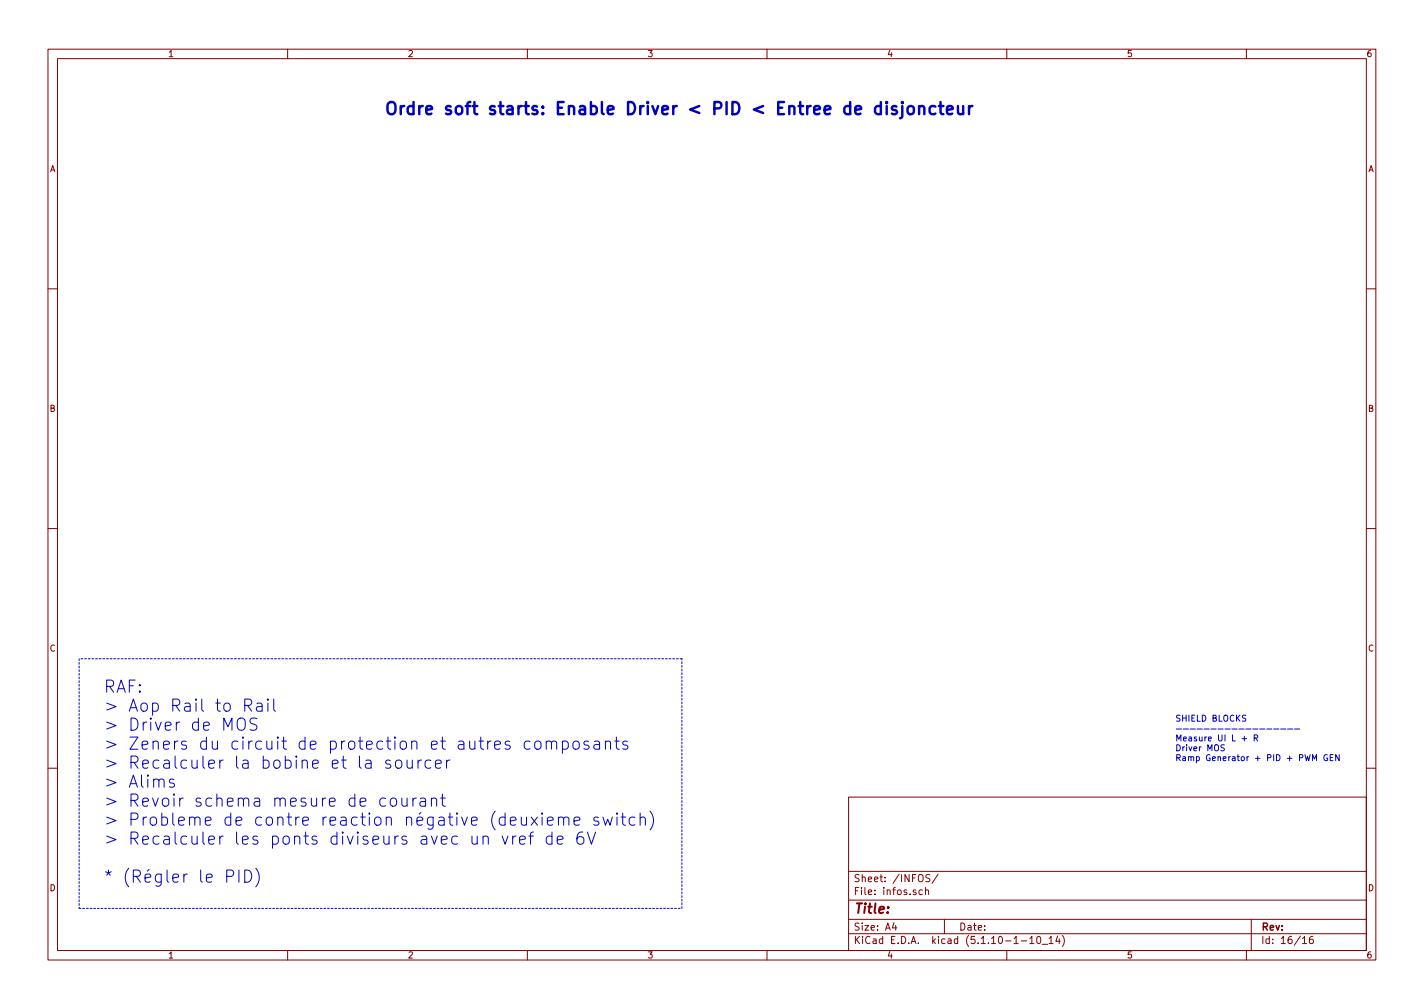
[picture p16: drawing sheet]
<svg xmlns="http://www.w3.org/2000/svg" width="297mm" height="210mm" viewBox="0 0 297 210" stroke-linecap="round" stroke-linejoin="round" font-family="sans-serif">
<defs><g id="words">
<g font-size="3.5" fill="#0000c2">
<text x="80" y="23.9">Ordre soft starts: Enable Driver &lt; PID &lt; Entree de disjoncteur</text>
<text x="21.6" y="144.5">RAF:</text>
<text x="21.6" y="148.5">&gt; Aop Rail to Rail</text>
<text x="21.6" y="152.4">&gt; Driver de MOS</text>
<text x="21.6" y="156.4">&gt; Zeners du circuit de protection et autres composants</text>
<text x="21.6" y="160.4">&gt; Recalculer la bobine et la sourcer</text>
<text x="21.6" y="164.3">&gt; Alims</text>
<text x="21.6" y="168.3">&gt; Revoir schema mesure de courant</text>
<text x="21.6" y="172.3">&gt; Probleme de contre reaction négative (deuxieme switch)</text>
<text x="21.6" y="176.2">&gt; Recalculer les ponts diviseurs avec un vref de 6V</text>
<text x="21.6" y="184.1">* (Régler le PID)</text>
</g>
<text font-size="2.8" fill="#840000" x="178" y="190.5">Title:</text>
<g font-size="2.1" fill="#840000">
<text x="178" y="184">Sheet: /INFOS/</text>
<text x="178" y="186.7">File: infos.sch</text>
<text x="178" y="196.9">KiCad E.D.A. kicad (5.1.10-1-10_14)</text>
<text x="178" y="194.1">Size: A4</text>
<text x="200" y="194.1">Date:</text>
<text x="263" y="194.1">Rev:</text>
<text x="263" y="196.9">Id: 16/16</text>
</g>
<g font-size="1.8" fill="#840000">
<text x="35" y="11.9">1</text>
<text x="85" y="11.9">2</text>
<text x="135" y="11.9">3</text>
<text x="185" y="11.9">4</text>
<text x="235" y="11.9">5</text>
<text x="285" y="11.9">6</text>
<text x="10.4" y="35.9">A</text>
<text x="285.4" y="35.9">A</text>
<text x="10.4" y="85.9">B</text>
<text x="285.4" y="85.9">B</text>
<text x="10.4" y="135.9">C</text>
<text x="285.4" y="135.9">C</text>
<text x="10.4" y="185.9">D</text>
<text x="285.4" y="185.9">D</text>
<text x="35" y="199.9">1</text>
<text x="85" y="199.9">2</text>
<text x="135" y="199.9">3</text>
<text x="185" y="199.9">4</text>
<text x="235" y="199.9">5</text>
<text x="285" y="199.9">6</text>
</g>
<g font-size="1.8" fill="#0000c2">
<text x="245.1" y="150.5">SHIELD BLOCKS</text>
<text x="245.1" y="154.6">Measure UI L + R</text>
<text x="245.1" y="156.7">Driver MOS</text>
<text x="245.1" y="158.7">Ramp Generator + PID + PWM GEN</text>
</g>
</g></defs>
<g fill="none" stroke="#840000" stroke-width=".21">
<path d="M10 10.3h277v189.9h-277zM12 12.2h273v186.1h-273zM60 10.3v1.9M110 10.3v1.9M160 10.3v1.9M210 10.3v1.9M260 10.3v1.9M10 60.2h2M285 60.2h2M10 110.3h2M285 110.3h2M10 160.2h2"/>
<path d="M177 166.3h108v32h-108zM285 160.2h2M60 198.3v1.9M110 198.3v1.9M160 198.3v1.9M177 194.8h108M177 191.8h108M177 187.8h108M177 181.8h108M186.5 192.5l-.4 1h1M186.8 193v1M192.4 185.7l-.4-.1-.3 .3 .1 .6 .2 .1 .4-.1"/>
<path d="M193.1 185.7l.2-.1 .3 .1 .1 .9M193.1 185.1v1.5M194 182.5l-.6-.1-.3 .3 .1 .3 .7 .4v.4l-.2 .1-.6-.1M195.7 182.3l-1.3 2M197 191.8v3M210 198.3v1.9M213 196.3h1.2M214.8 195.8l.4-.5v1.5M214.8 196.8h.9M216.4 195.5l.3-.2a.86 .86 0 0 1-.1 1.5l-.2-.1-.1-.4zM217.4 197h1.1M218.8 195.8l.5-.5v1.5"/>
<path d="M218.8 196.8h.9M220.6 195.2l-.4 1.1h1M221 195.8v1M221.6 195.1a1.71 1.71 0 0 1 0 2.3M260 198.3v1.9M261 191.8v6.5M271.7 195.8l.4-.5v1.5M271.7 196.8h.8M273.8 195.3l-.4 .1-.2 .3-.1 .8 .3 .3 .5-.1-.1-.7-.4-.1-.3 .3"/>
</g>
<path d="M16.5 137.4v52.1M142.2 137.4h-125.7M16.5 189.5h125.7M142.2 189.5v-52.1" fill="none" stroke="#0000c2" stroke-width=".21" stroke-dasharray=".4 .4"/>
<g fill="none" stroke="#0000c2" stroke-width=".21">
<path d="M49.6 150.1a.84 .84 0 0 1 1-.3 .84 .84 0 0 1 .6 .8v.9a.84 .84 0 0 1-.5 .7 .84 .84 0 0 1-.9 0 1.99 1.99 0 0 1-.2-2.1zM51.1 147.1h.9a.68 .68 0 0 0 .5-.6 .68 .68 0 0 0-.5-.7h-.9v2.6M51.6 147.1l.9 1.3M53.6 146.8l.2-.1 .8 .1 .1 .2v1.4M53.6 149.9a1.09 1.09 0 0 0-1.4 .1 .62 .62 0 0 0 .4 1 .88 .88 0 0 1 1 .8l-.5 .5-1-.1M54.7 147.3l-.9 .1a.5 .5 0 0 0-.3 .5 .5 .5 0 0 0 .3 .5l.9-.2M55.9 145.8l-.1 .1h.2l-.1-.1v.2M55.9 146.7v1.7M57.1 145.8v2.2l.4 .4M81.4 158.7l-.6-.2-.4 .4 .2 .4 .8 .2 .1 .3-.1 .3-.2 .1-.8-.1M82.6 158.8a.69 .69 0 0 1 .7-.3 .69 .69 0 0 1 .5 .5v.8a.68 .68 0 0 1-.6 .5 .68 .68 0 0 1-.7-.5zM84.9 158.5v1.4l.1 .2a.66 .66 0 0 0 1-.1"/>
<path d="M86 158.5v1.7M87.2 158.5v1.7M87.9 158.5a.69 .69 0 0 0-.7 .5M89.9 158.7l-.7-.2-.5 .5v.8l.2 .3 .3 .1 .7-.1M90.8 159.4l1.2-.2-.1-.5-.7-.2-.4 .4 .2 1.2 .2 .1 .7-.1M93.1 158.5v1.7M93.9 158.5a.64 .64 0 0 0-.8 .5M110.6 154.7l-.8-.1-.5 .5v.7l.3 .4 .2 .1 .8-.1M111.6 154.8a.69 .69 0 0 1 .7-.2 .69 .69 0 0 1 .6 .5v.7a.68 .68 0 0 1-.7 .5 .68 .68 0 0 1-.7-.5zM113.9 154.8a.63 .63 0 0 1 1.1 .1v1.4M113.9 154.6v1.7M115 154.9l.1-.2a.62 .62 0 0 1 1 .2v1.4"/>
<path d="M117.3 154.7l.8-.1 .4 .5v.7l-.2 .4-.2 .1-.8-.1M117.3 154.6v2.5M119.7 154.7a.69 .69 0 0 1 1.1 .4v.7a.68 .68 0 0 1-.6 .5 .68 .68 0 0 1-.7-.5v-.7zM122.8 154.7a.6 .6 0 0 0-1 .2l.1 .4 .6 .1 .4 .4-.1 .4-.3 .1-.7-.1M124 154.7l.2-.1 .7 .1 .2 .2v1.4M125.1 155.2l-.9 .1a.49 .49 0 0 0-.4 .5 .49 .49 0 0 0 .4 .5l.9-.1M126.3 154.8a.61 .61 0 0 1 1.1 .1v1.4M126.3 154.6v1.7M128.2 154.6h1M128.6 153.7v2.2l.1 .3 .5 .1M130.9 154.7a.6 .6 0 0 0-1 .2l.1 .4 .6 .1 .4 .4-.1 .4-.3 .1-.7-.1M245.4 152.1h1.1"/>
<path d="M246.8 152.1h1.1M248.3 152.1h1.1M249.7 152.1h1.1M251.2 152.1h1M252.6 152.1h1.1M254.1 152.1h1M255.4 155.4l-.5-.1-.2 .3 .1 .3 .5 .2v.4l-.6 .1M255.5 152.1h1.1M257 152.1h1.1M258.4 152.1h1.1M259.1 154.1h.9M259.9 149.2h-.5l-.2 .1 .1 .4 .5 .3 .1 .2-.3 .2h-.4"/>
<path d="M259.9 152.1h1.1M261.3 152.1h1.1M261.6 153.9h.6l.2-.2-.1-.3-.7-.1v1.3M261.9 153.9l.5 .7M262.8 152.1h1.1M264.2 152.1h1.1M265.7 152.1h1.1M267.1 152.1h1.1M268.6 152.1h1.1M270 152.1h1.1M273.8 158.7v-1.3l.4 .9 .4-.9v1.3M276.9 157.5a.59 .59 0 0 0-.8 .5 .59 .59 0 0 0 .8 .6v-.5h-.2"/>
<path d="M277.5 158h.4M278.1 157.4h-.6v1.3h.6M279.3 157.4v1.3l-.7-1.3v1.3M36.3 162.6l-.6-.1-.4 .4 .1 .3 .9 .3v.6l-.3 .1-.7-.1M80.4 166.6l-.7-.1-.5 .4v.8l.3 .3 .2 .2 .7-.2M81.6 166.6a.69 .69 0 0 1 1.1 .3v.8a.68 .68 0 0 1-.6 .5 .68 .68 0 0 1-.7-.5v-.8zM83.8 166.5v1.3l.1 .2a.66 .66 0 0 0 1-.1M84.9 166.5v1.7M86.1 166.5v1.7M86.8 166.5a.64 .64 0 0 0-.7 .4M87.7 166.6l.2-.1 .8 .1 .1 1.6M88.8 167.1l-.9 .1a.5 .5 0 0 0-.3 .5 .5 .5 0 0 0 .3 .5l.9-.2"/>
<path d="M90 166.7a.66 .66 0 0 1 1-.1l.1 .2v1.4M90 166.5v1.7M91.9 166.5h1M92.3 165.6v2.2l.1 .2 .5 .2M104.7 174.4l.7 1.7 .6-1.7M106.9 174.4v1.7M107.6 174.4a.64 .64 0 0 0-.7 .5M108.4 175.2l1.2-.2-.1-.5-.8-.1-.3 .3 .1 1.3 .2 .1 .8-.1M110.3 174.4h1M111.3 173.6l-.5 .1-.1 .2v2.2M114.2 171.3l1.2-.3-.1-.4-.7-.2-.4 .4 .1 1.2 .3 .1 .7-.1M115.1 174.5l-.7-.1-.5 .5v.7l.3 .4 .2 .1 .7-.1"/>
<path d="M115.1 173.6v2.5M116.2 175.2l1.2-.2-.1-.5-.7-.1-.4 .3 .2 1.3 .2 .1 .7-.1M116.5 170.7a.63 .63 0 0 1 1.1 .1v1.3M116.5 170.4v1.7M117.6 170.8l.1-.2a.62 .62 0 0 1 1 .2v1.3M119.7 171.3l1.3-.3-.2-.4-.7-.2-.4 .4 .2 1.2 .2 .1 .7-.1M121.6 173.6a1.02 1.02 0 0 0-1.3 1v1l.5 .5h.5l.4-.3v-1.1a.84 .84 0 0 0-1.2 0l-.2 .3M122.5 173.6l.9 2.5 .8-2.5M124.8 170.6a.6 .6 0 0 0-.9 .2l.1 .4 .6 .1 .3 .3-.1 .4-.2 .1-.7-.1M125.8 170.4l.5 1.7 .5-1.2 .5 1.2 .4-1.7M128.7 169.6l-.1 .1h.2l-.1-.1v.2M128.7 170.4v1.7"/>
<path d="M129.5 170.4h1M129.9 169.6v2.1l.1 .3 .5 .1M132.4 170.6l-.7-.2-.5 .5v.7l.3 .4 .2 .1 .7-.1M133.5 170.7a.63 .63 0 0 1 1.1 .1v1.3M133.5 169.6v2.5M135.6 169.2a2.9 2.9 0 0 1 0 3.9M47.3 182.8h1a.68 .68 0 0 0 .5-.7 .68 .68 0 0 0-.5-.6h-1v2.5M49.8 181.5v2.5M51.1 181.5a1.34 1.34 0 0 1 1.4 .8 1.34 1.34 0 0 1-.5 1.6l-.9 .1zM53.3 181.1a2.9 2.9 0 0 1 0 3.9"/>
</g>
<g fill="none" stroke="#0000c2" stroke-width=".51">
<path d="M185 21.3l-.2 .1 .2 .1v-.2v.2M185 22.1v1.7M187 22.2a.6 .6 0 0 0-1 .3l.2 .4 .6 .1 .3 .3-.1 .4-.2 .1-.8-.1M188.2 22.1v2.2l-.1 .2-.4 .2M188.2 21.3l-.1 .1h.2l-.1-.1v.2M189.5 22.2a.69 .69 0 0 1 1.1 .4v.7a.68 .68 0 0 1-.6 .5 .68 .68 0 0 1-.7-.5v-.7zM191.7 22.4a.63 .63 0 0 1 1.1 .1v1.3M191.7 22.1v1.7M195.1 22.2l-.7-.1-.5 .5v.7l.2 .4 .3 .1 .7-.1M195.8 22.1h1M196.2 21.3v2.1l.1 .3 .5 .1M197.5 23l1.2-.3-.1-.5-.7-.1-.4 .4 .2 1.2 .2 .1 .7-.1"/>
<path d="M199.8 22.1v1.3l.1 .3a.66 .66 0 0 0 1-.1M200.9 22.1v1.7M202.1 22.1v1.7M202.8 22.1a.64 .64 0 0 0-.7 .5"/>
</g>
<use href="#words"/>
</svg>
